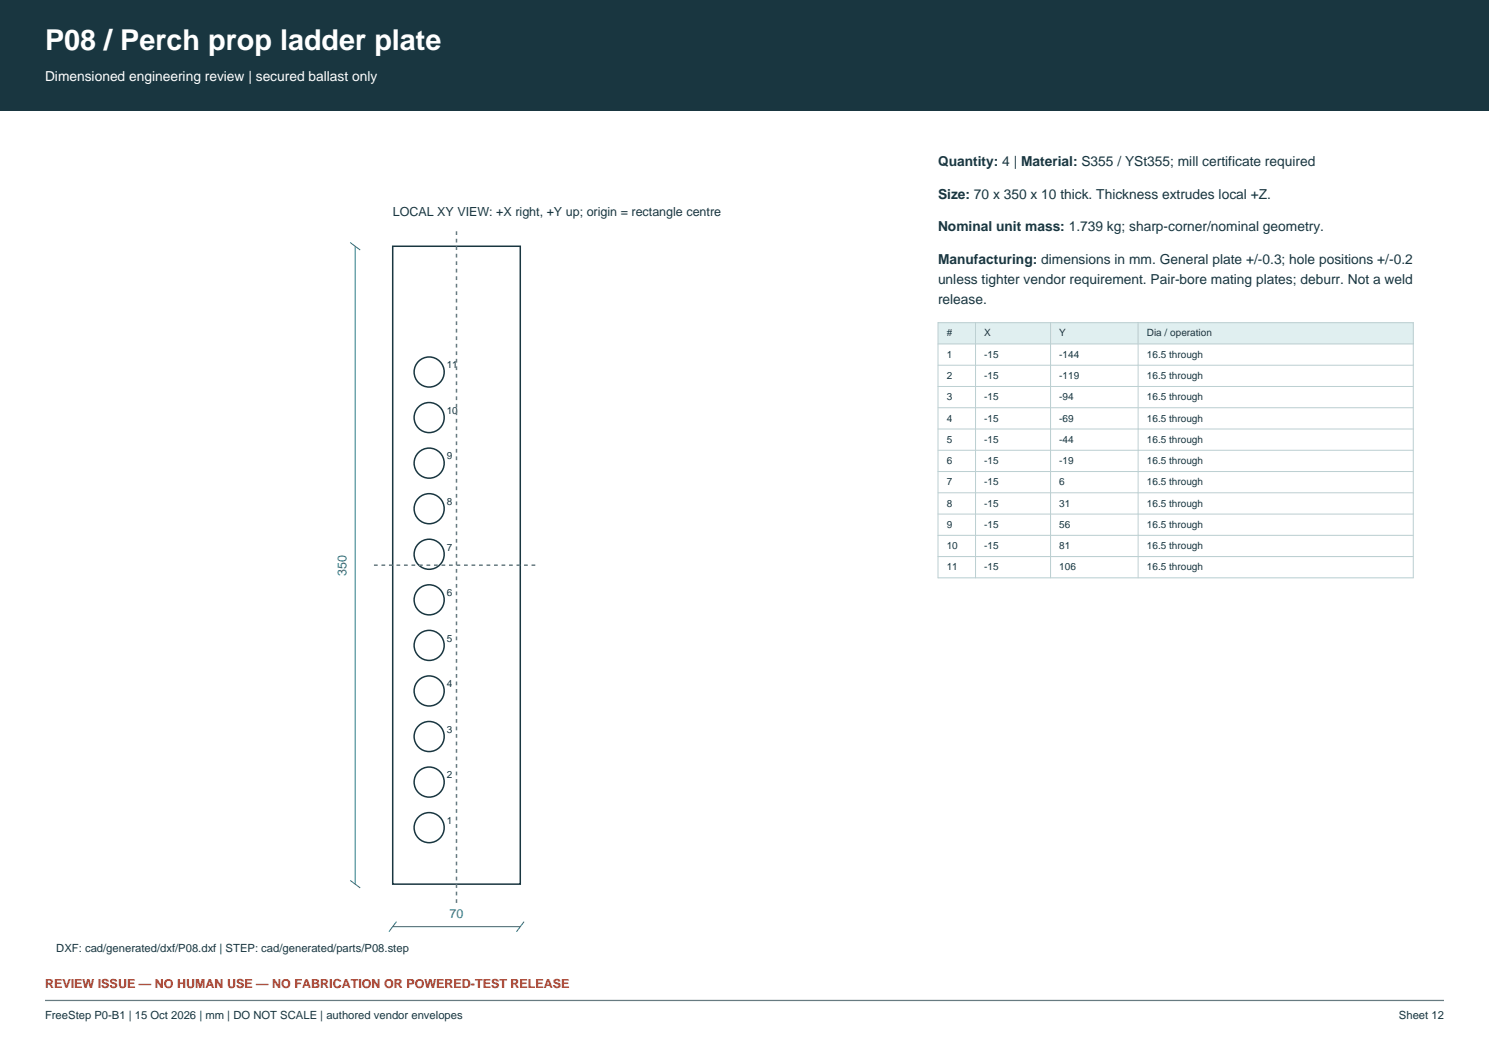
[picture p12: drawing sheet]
<svg xmlns="http://www.w3.org/2000/svg" width="420mm" height="297mm" viewBox="0 0 420 297" stroke-linecap="round" stroke-linejoin="round" font-family="sans-serif">
<defs><g id="words">
<text font-size="8.1" fill="#fff" x="12.7" y="14.1">P08 / Perch prop ladder plate</text>
<text font-size="3.9" fill="#fff" x="12.7" y="22.9">Dimensioned engineering review | secured ballast only</text>
<g font-size="3.9" fill="#193640">
<text x="264.6" y="46.9">Quantity: 4 | Material: S355 / YSt355; mill certificate required</text>
<text x="264.6" y="56.1">Size: 70 x 350 x 10 thick. Thickness extrudes local +Z.</text>
<text x="264.6" y="65.3">Nominal unit mass: 1.739 kg; sharp-corner/nominal geometry.</text>
<text x="264.6" y="74.4">Manufacturing: dimensions in mm. General plate +/-0.3; hole positions +/-0.2</text>
<text x="264.6" y="80.1">unless tighter vendor requirement. Pair-bore mating plates; deburr. Not a weld</text>
<text x="264.6" y="85.7">release.</text>
</g>
<text font-size="3.5" fill="#193640" x="110.8" y="61">LOCAL XY VIEW: +X right, +Y up; origin = rectangle centre</text>
<g font-size="3.5" fill="#137c89">
<text x="97.7" y="162.4" transform="rotate(-90 97.7 162.4)">350</text>
<text x="126.8" y="258.9">70</text>
</g>
<text font-size="3.5" fill="#a33825" x="12.7" y="278.7">REVIEW ISSUE — NO HUMAN USE — NO FABRICATION OR POWERED-TEST RELEASE</text>
<g font-size="3.2" fill="#193640">
<text x="15.9" y="268.4">DXF: cad/generated/dxf/P08.dxf | STEP: cad/generated/parts/P08.step</text>
<text x="12.7" y="287.5">FreeStep P0-B1 | 15 Oct 2026 | mm | DO NOT SCALE | authored vendor envelopes</text>
<text x="394.6" y="287.5">Sheet 12</text>
</g>
<g font-size="2.8" fill="#193640">
<text x="267.1" y="94.9">#</text>
<text x="277.6" y="94.9">X</text>
<text x="298.8" y="94.9">Y</text>
<text x="323.5" y="94.9">Dia / operation</text>
<text x="267.1" y="100.9">1</text>
<text x="277.6" y="100.9">-15</text>
<text x="298.8" y="100.9">-144</text>
<text x="323.5" y="100.9">16.5 through</text>
<text x="126" y="103.9">11</text>
<text x="267.1" y="106.9">2</text>
<text x="277.6" y="106.9">-15</text>
<text x="298.8" y="106.9">-119</text>
<text x="323.5" y="106.9">16.5 through</text>
<text x="267.1" y="112.9">3</text>
<text x="277.6" y="112.9">-15</text>
<text x="298.8" y="112.9">-94</text>
<text x="323.5" y="112.9">16.5 through</text>
<text x="126" y="116.7">10</text>
<text x="267.1" y="118.9">4</text>
<text x="277.6" y="118.9">-15</text>
<text x="298.8" y="118.9">-69</text>
<text x="323.5" y="118.9">16.5 through</text>
<text x="267.1" y="124.9">5</text>
<text x="277.6" y="124.9">-15</text>
<text x="298.8" y="124.9">-44</text>
<text x="323.5" y="124.9">16.5 through</text>
<text x="126" y="129.6">9</text>
<text x="267.1" y="130.9">6</text>
<text x="277.6" y="130.9">-15</text>
<text x="298.8" y="130.9">-19</text>
<text x="323.5" y="130.9">16.5 through</text>
<text x="267.1" y="136.9">7</text>
<text x="277.6" y="136.9">-15</text>
<text x="298.8" y="136.9">6</text>
<text x="323.5" y="136.9">16.5 through</text>
<text x="126" y="142.4">8</text>
<text x="267.1" y="142.9">8</text>
<text x="277.6" y="142.9">-15</text>
<text x="298.8" y="142.9">31</text>
<text x="323.5" y="142.9">16.5 through</text>
<text x="267.1" y="148.9">9</text>
<text x="277.6" y="148.9">-15</text>
<text x="298.8" y="148.9">56</text>
<text x="323.5" y="148.9">16.5 through</text>
<text x="126" y="155.3">7</text>
<text x="267.1" y="154.9">10</text>
<text x="277.6" y="154.9">-15</text>
<text x="298.8" y="154.9">81</text>
<text x="323.5" y="154.9">16.5 through</text>
<text x="267.1" y="160.9">11</text>
<text x="277.6" y="160.9">-15</text>
<text x="298.8" y="160.9">106</text>
<text x="323.5" y="160.9">16.5 through</text>
<text x="126" y="168.1">6</text>
<text x="126" y="181">5</text>
<text x="126" y="193.8">4</text>
<text x="126" y="206.7">3</text>
<text x="126" y="219.5">2</text>
<text x="126" y="232.4">1</text>
</g>
</g></defs>
<path d="M0 0h420v31h-420z" fill-rule="evenodd" fill="#193640"/>
<path d="M12.7 282.2h394.6" fill="none" stroke="#677b81" stroke-width=".35"/>
<g fill="none" stroke="#193640" stroke-width=".42">
<path d="M110.8 69.5h36v179.9h-36z"/>
<circle cx="121.1" cy="117.8" r="4.2"/>
<circle cx="121.1" cy="104.9" r="4.2"/>
<circle cx="121.1" cy="130.6" r="4.2"/>
<circle cx="121.1" cy="156.3" r="4.2"/>
<circle cx="121.1" cy="143.5" r="4.2"/>
<circle cx="121.1" cy="169.2" r="4.2"/>
<circle cx="121.1" cy="194.9" r="4.2"/>
<circle cx="121.1" cy="182" r="4.2"/>
<circle cx="121.1" cy="207.7" r="4.2"/>
<circle cx="121.1" cy="233.4" r="4.2"/>
<circle cx="121.1" cy="220.6" r="4.2"/>
</g>
<path d="M105.5 159.4h46.5M128.8 254.7v-190.5" fill="none" stroke="#677b81" stroke-width=".42" stroke-dasharray="1.1 1.1" stroke-linecap="butt"/>
<path d="M98.8 68.4l2.8 2.1M100.2 69.5v179.9M98.8 248.3l2.8 2.1M111.8 260l-2.1 2.8M147.8 260l-2.1 2.8M110.8 261.4h36" fill="none" stroke="#137c89" stroke-width=".28"/>
<path d="M264.6 91h134v6h-134z" fill-rule="evenodd" fill="#e0eff0"/>
<g fill="none" stroke="#bbced1" stroke-width=".28">
<path d="M264.6 91h134v72h-134zM264.6 97h134M275.2 91v72M296.3 91v72M321 91v72M264.6 103h134M264.6 109h134M264.6 115h134M264.6 121h134M264.6 127h134M264.6 133h134M264.6 139h134"/>
<path d="M264.6 145h134M264.6 151h134M264.6 157h134"/>
</g>
<use href="#words"/>
</svg>
